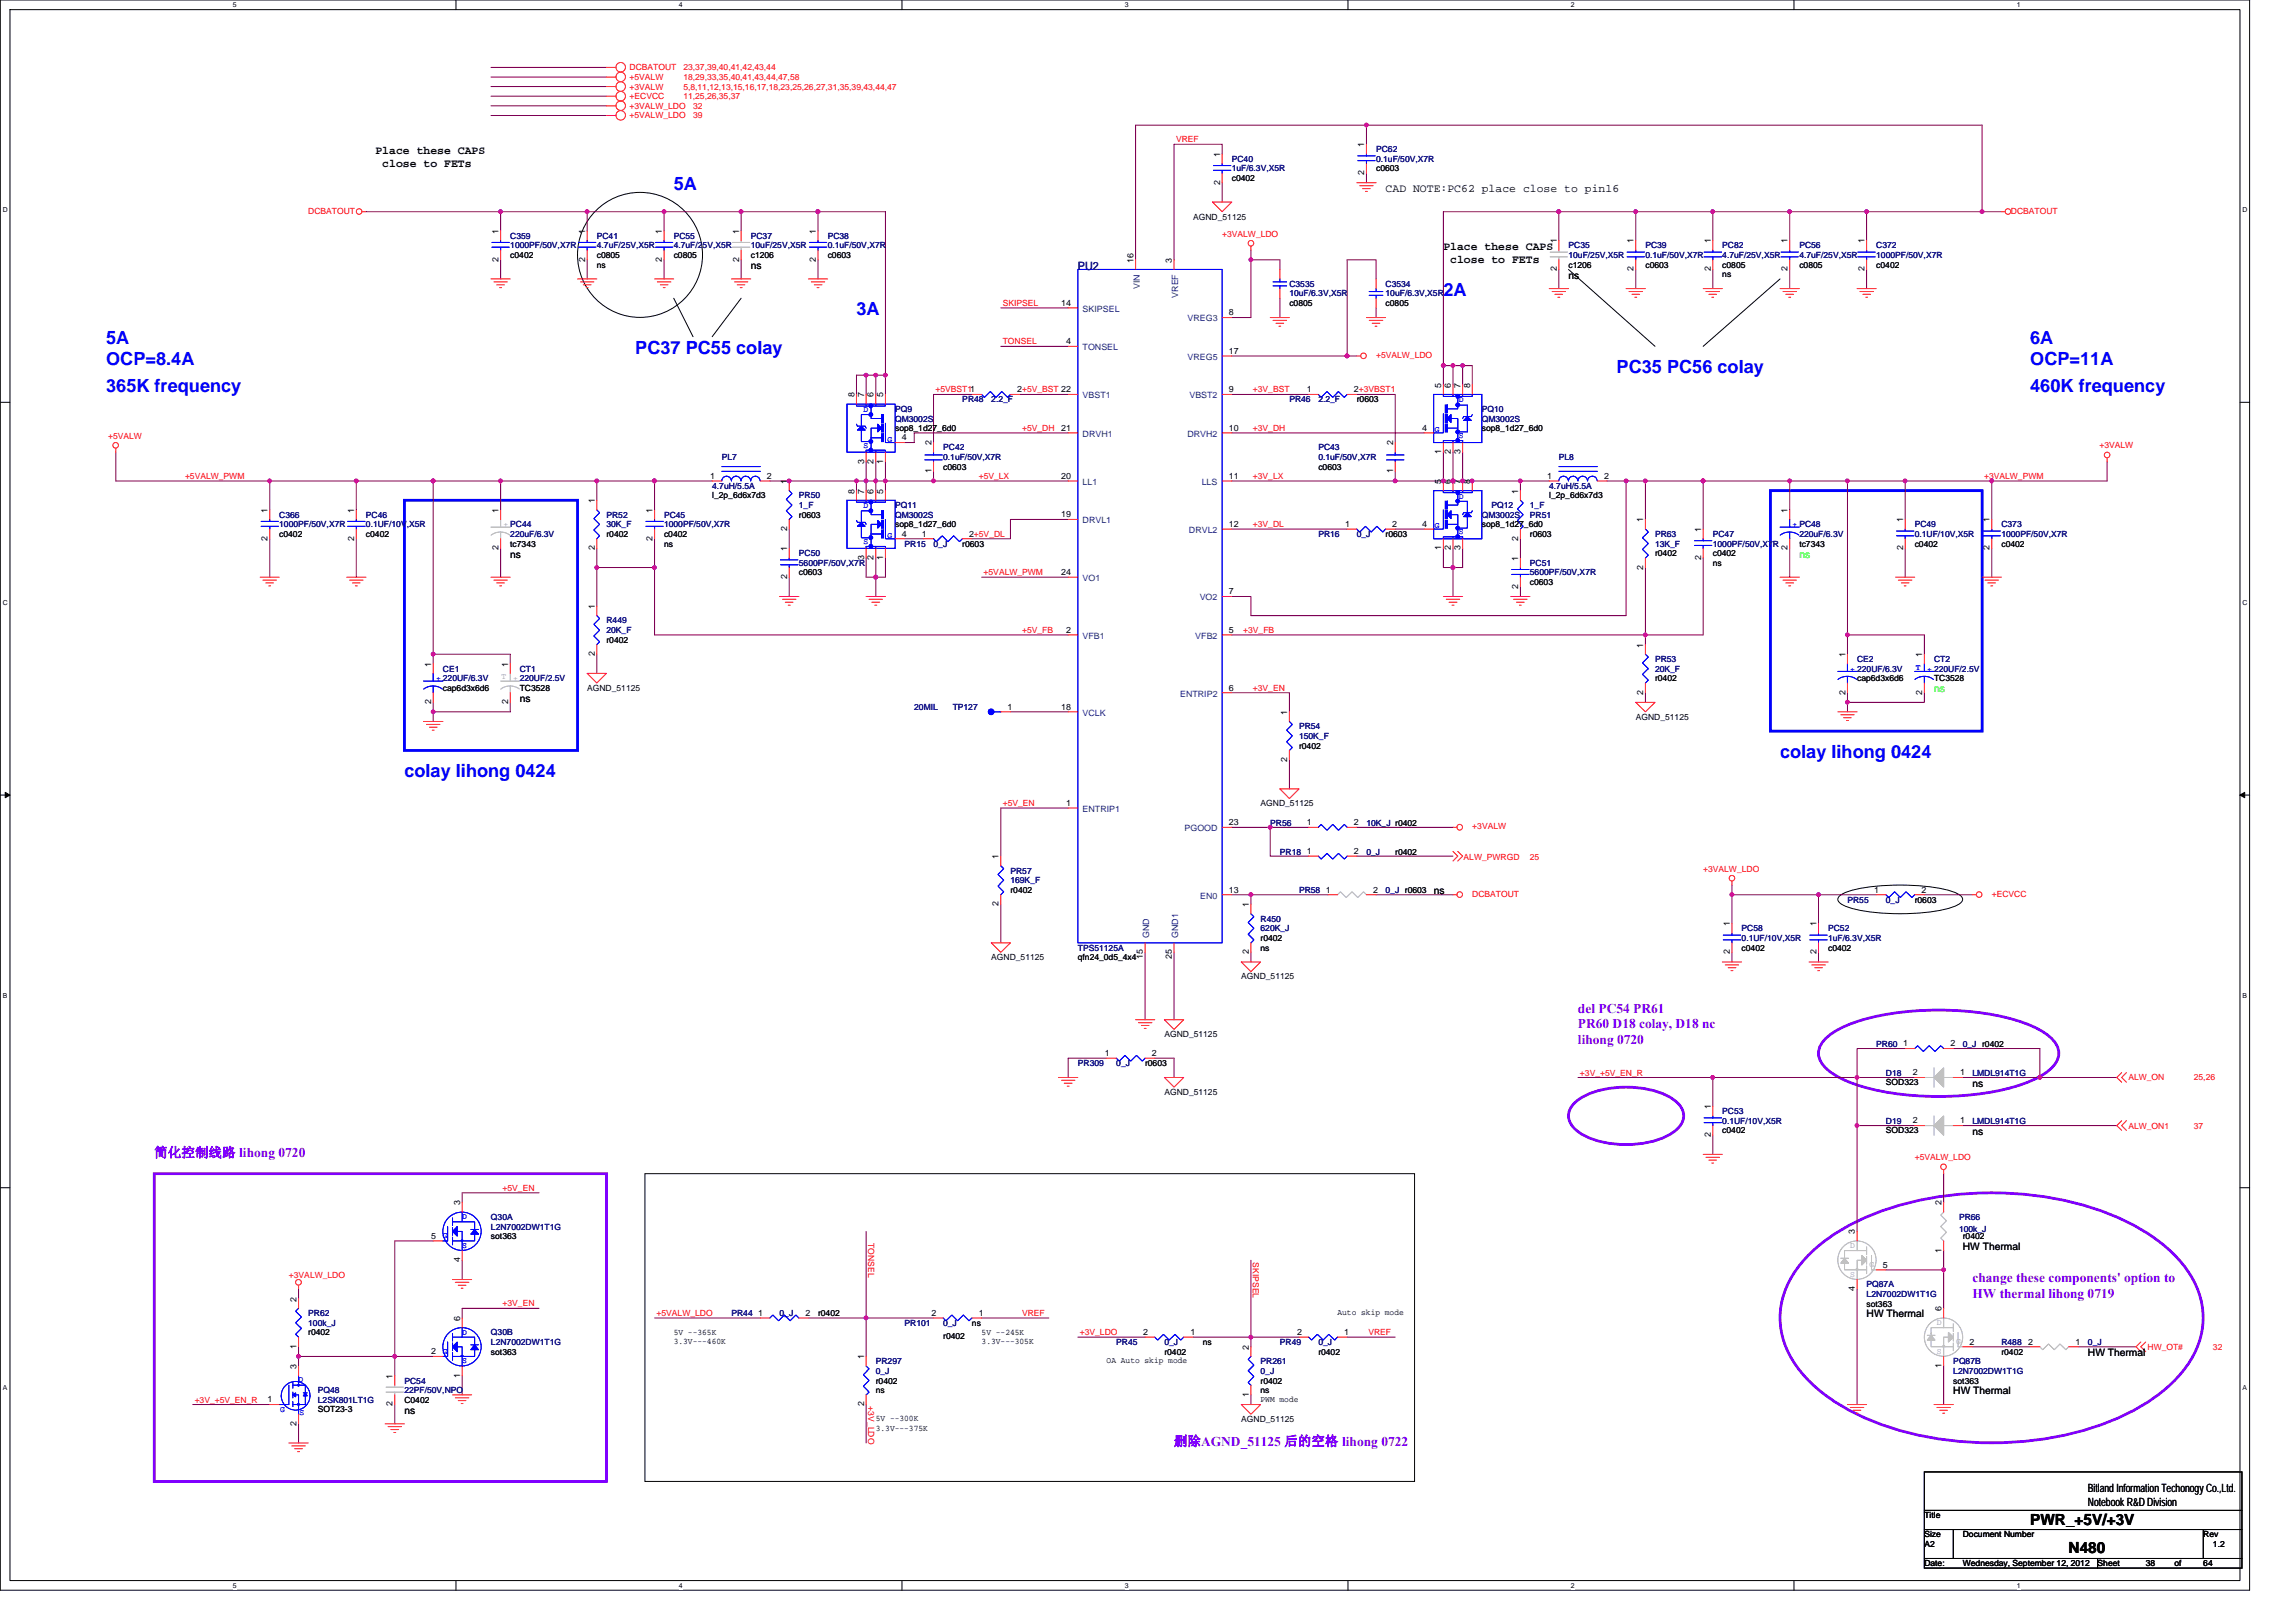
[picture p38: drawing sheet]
<svg xmlns="http://www.w3.org/2000/svg" width="297mm" height="210mm" viewBox="0 0 297 210" stroke-linecap="round" stroke-linejoin="round" font-family="sans-serif">
<defs><g id="words">
<g font-size="2.3" fill="#00f">
<text x="87.2" y="24.6">5A</text>
<text x="110.8" y="40.8">3A</text>
<text x="186.7" y="38.3">2A</text>
<text x="13.7" y="44.5">5A</text>
<text x="13.7" y="47.3">OCP=8.4A</text>
<text x="82.2" y="45.7">PC37 PC55 colay</text>
<text x="262.7" y="44.5">6A</text>
<text x="262.7" y="47.3">OCP=11A</text>
<text x="13.7" y="50.7">365K frequency</text>
<text x="209.1" y="48.2">PC35 PC56 colay</text>
<text x="262.7" y="50.7">460K frequency</text>
<text x="52.3" y="100.5">colay lihong 0424</text>
<text x="230.3" y="98">colay lihong 0424</text>
</g>
<g font-size="2">
<text x="262.7" y="197.3">PWR_+5V/+3V</text>
<text x="267.6" y="201">N480</text>
</g>
<g font-size="1.7" fill="#8000ff">
<text x="204.1" y="131">del PC54 PR61</text>
<text x="204.1" y="133.1">PR60 D18 colay, D18 nc</text>
<text x="204.1" y="135.1">lihong 0720</text>
<text x="20" y="149.7">简化控制线路 lihong 0720</text>
<text x="255.2" y="165.9">change these components' option to</text>
<text x="255.2" y="167.9">HW thermal lihong 0719</text>
<text x="151.9" y="187">删除AGND_51125 后的空格 lihong 0722</text>
</g>
<g font-size="1.5">
<text x="48.6" y="19.9">Place these CAPS</text>
<text x="49.5" y="21.6">close to FETs</text>
<text x="179.3" y="24.8">CAD NOTE:PC62 place close to pin16</text>
<text x="186.7" y="32.3">Place these CAPS</text>
<text x="187.6" y="34">close to FETs</text>
<text x="270.1" y="193.1">Bitland Information Techonogy Co.,Ltd.</text>
<text x="270.1" y="194.8">Notebook R&amp;D Division</text>
</g>
<text font-size="1.5" fill="#000080" x="139.4" y="34.9">PU2</text>
<g font-size="1.3">
<text x="97.1" y="34.8">ns</text>
<text x="202.9" y="36">ns</text>
<text x="66" y="72.1">ns</text>
<text x="67.2" y="90.8">ns</text>
<text x="185.5" y="115.7">ns</text>
<text x="255.2" y="140.6">ns</text>
<text x="255.2" y="146.8">ns</text>
<text x="253.9" y="161.7">HW Thermal</text>
<text x="241.5" y="170.5">HW Thermal</text>
<text x="270.1" y="175.4">HW Thermal</text>
<text x="52.3" y="182.9">ns</text>
<text x="252.7" y="180.4">HW Thermal</text>
</g>
<g font-size="1.3" fill="#0f0">
<text x="232.8" y="72.1">ns</text>
<text x="250.2" y="89.6">ns</text>
</g>
<g font-size="1.1" fill="#f00">
<text x="81.4" y="9.1">DCBATOUT</text>
<text x="81.4" y="11.6">+3VALW</text>
<text x="81.4" y="10.4">+5VALW</text>
<text x="88.4" y="11.6">5,8,11,12,13,15,16,17,18,23,25,26,27,31,35,39,43,44,47</text>
<text x="88.4" y="10.4">18,29,33,35,40,41,43,44,47,58</text>
<text x="88.4" y="9.1">23,37,39,40,41,42,43,44</text>
<text x="81.4" y="12.8">+ECVCC</text>
<text x="81.4" y="14.1">+3VALW_LDO</text>
<text x="81.4" y="15.3">+5VALW_LDO</text>
<text x="88.4" y="12.8">11,25,26,35,37</text>
<text x="89.7" y="14.1">32</text>
<text x="89.7" y="15.3">39</text>
<text x="152.1" y="18.4">VREF</text>
<text x="39.9" y="27.7">DCBATOUT</text>
<text x="260.2" y="27.7">DCBATOUT</text>
<text x="158.1" y="30.6">+3VALW_LDO</text>
<text x="129.7" y="39.6">SKIPSEL</text>
<text x="129.7" y="44.6">TONSEL</text>
<text x="178" y="46.3">+5VALW_LDO</text>
<text x="121" y="50.8">+5VBST11</text>
<text x="162.1" y="50.8">+3V_BST</text>
<text x="14" y="56.8">+5VALW</text>
<text x="132.2" y="55.8">+5V_DH</text>
<text x="162.1" y="55.8">+3V_DH</text>
<text x="271.6" y="58">+3VALW</text>
<text x="23.9" y="62">+5VALW_PWM</text>
<text x="126.6" y="62">+5V_LX</text>
<text x="162.1" y="62">+3V_LX</text>
<text x="256.7" y="62">+3VALW_PWM</text>
<text x="162.1" y="68.2">+3V_DL</text>
<text x="127.3" y="74.4">+5VALW_PWM</text>
<text x="132.2" y="81.9">+5V_FB</text>
<text x="160.8" y="81.9">+3V_FB</text>
<text x="162.1" y="89.4">+3V_EN</text>
<text x="129.7" y="104.3">+5V_EN</text>
<text x="190.5" y="107.3">+3VALW</text>
<text x="189.4" y="111.3">ALW_PWRGD</text>
<text x="197.9" y="111.3">25</text>
<text x="220.3" y="112.8">+3VALW_LDO</text>
<text x="190.5" y="116">DCBATOUT</text>
<text x="257.7" y="116">+ECVCC</text>
<text x="204.4" y="139.1">+3V_+5V_EN_R</text>
<text x="275.4" y="139.8">ALW_ON</text>
<text x="283.8" y="139.8">25,26</text>
<text x="275.4" y="146">ALW_ON1</text>
<text x="283.8" y="146">37</text>
<text x="65" y="154.1">+5V_EN</text>
<text x="247.7" y="150.1">+5VALW_LDO</text>
<text x="112.3" y="160.8" transform="rotate(90 112.3 160.8)">TONSEL</text>
<text x="37.4" y="165.3">+3VALW_LDO</text>
<text x="162.1" y="163.3" transform="rotate(90 162.1 163.3)">SKIPSEL</text>
<text x="65" y="169">+3V_EN</text>
<text x="84.9" y="170.3">+5VALW_LDO</text>
<text x="132.2" y="170.3">VREF</text>
<text x="139.7" y="172.7">+3V_LDO</text>
<text x="177" y="172.7">VREF</text>
<text x="277.8" y="174.6">HW_OT#</text>
<text x="286.3" y="174.6">32</text>
<text x="25.2" y="181.5">+3V_+5V_EN_R</text>
<text x="112.3" y="182" transform="rotate(90 112.3 182)">+3V_LDO</text>
</g>
<g font-size="1.1">
<text x="157.8" y="23.9" transform="rotate(-90 157.8 23.9)">2</text>
<text x="157.8" y="20.3" transform="rotate(-90 157.8 20.3)">1</text>
<text x="159.4" y="23.4">c0402</text>
<text x="176.5" y="22.7" transform="rotate(-90 176.5 22.7)">2</text>
<text x="176.5" y="19" transform="rotate(-90 176.5 19)">1</text>
<text x="178" y="22.2">c0603</text>
<text x="154.4" y="28.4">AGND_51125</text>
<text x="64.5" y="33.9" transform="rotate(-90 64.5 33.9)">2</text>
<text x="64.5" y="30.2" transform="rotate(-90 64.5 30.2)">1</text>
<text x="66" y="33.4">c0402</text>
<text x="75.7" y="33.9" transform="rotate(-90 75.7 33.9)">2</text>
<text x="75.7" y="30.2" transform="rotate(-90 75.7 30.2)">1</text>
<text x="77.2" y="34.6">ns</text>
<text x="77.2" y="33.4">c0805</text>
<text x="85.6" y="33.9" transform="rotate(-90 85.6 33.9)">2</text>
<text x="85.6" y="30.2" transform="rotate(-90 85.6 30.2)">1</text>
<text x="87.2" y="33.4">c0805</text>
<text x="95.6" y="33.9" transform="rotate(-90 95.6 33.9)">2</text>
<text x="95.6" y="30.2" transform="rotate(-90 95.6 30.2)">1</text>
<text x="97.1" y="33.4">c1206</text>
<text x="105.6" y="33.9" transform="rotate(-90 105.6 33.9)">2</text>
<text x="105.6" y="30.2" transform="rotate(-90 105.6 30.2)">1</text>
<text x="107.1" y="33.4">c0603</text>
<text x="146.6" y="34" transform="rotate(-90 146.6 34)">16</text>
<text x="151.6" y="34" transform="rotate(-90 151.6 34)">3</text>
<text x="201.4" y="35.1" transform="rotate(-90 201.4 35.1)">2</text>
<text x="201.4" y="31.5" transform="rotate(-90 201.4 31.5)">1</text>
<text x="202.9" y="34.6">c1206</text>
<text x="211.3" y="35.1" transform="rotate(-90 211.3 35.1)">2</text>
<text x="211.3" y="31.5" transform="rotate(-90 211.3 31.5)">1</text>
<text x="212.9" y="34.6">c0603</text>
<text x="221.3" y="35.1" transform="rotate(-90 221.3 35.1)">2</text>
<text x="221.3" y="31.5" transform="rotate(-90 221.3 31.5)">1</text>
<text x="222.8" y="35.9">ns</text>
<text x="222.8" y="34.6">c0805</text>
<text x="231.3" y="35.1" transform="rotate(-90 231.3 35.1)">2</text>
<text x="231.3" y="31.5" transform="rotate(-90 231.3 31.5)">1</text>
<text x="232.8" y="34.6">c0805</text>
<text x="241.2" y="35.1" transform="rotate(-90 241.2 35.1)">2</text>
<text x="241.2" y="31.5" transform="rotate(-90 241.2 31.5)">1</text>
<text x="242.7" y="34.6">c0402</text>
<text x="137.3" y="39.6">14</text>
<text x="159" y="40.8">8</text>
<text x="166.8" y="39.6">c0805</text>
<text x="179.3" y="39.6">c0805</text>
<text x="137.9" y="44.5">4</text>
<text x="159" y="45.8">17</text>
<text x="110.5" y="51.4" transform="rotate(-90 110.5 51.4)">8</text>
<text x="111.8" y="51.4" transform="rotate(-90 111.8 51.4)">7</text>
<text x="113" y="51.4" transform="rotate(-90 113 51.4)">6</text>
<text x="114.3" y="51.4" transform="rotate(-90 114.3 51.4)">5</text>
<text x="131.6" y="50.8">2+5V_BST 22</text>
<text x="159" y="50.8">9</text>
<text x="169.1" y="50.8">1</text>
<text x="175.2" y="50.8">2+3VBST1</text>
<text x="175.5" y="52">r0603</text>
<text x="186.5" y="50.2" transform="rotate(-90 186.5 50.2)">5</text>
<text x="187.7" y="50.2" transform="rotate(-90 187.7 50.2)">6</text>
<text x="189" y="50.2" transform="rotate(-90 189 50.2)">7</text>
<text x="190.2" y="50.2" transform="rotate(-90 190.2 50.2)">8</text>
<text x="115.8" y="55.8">sop8_1d27_6d0</text>
<text x="116.7" y="57">4</text>
<text x="120.5" y="57.6" transform="rotate(-90 120.5 57.6)">2</text>
<text x="137.3" y="55.7">21</text>
<text x="159" y="55.7">10</text>
<text x="180.2" y="57.6" transform="rotate(-90 180.2 57.6)">2</text>
<text x="184" y="55.7">4</text>
<text x="186.5" y="58.8" transform="rotate(-90 186.5 58.8)">1</text>
<text x="187.7" y="58.8" transform="rotate(-90 187.7 58.8)">2</text>
<text x="189" y="58.8" transform="rotate(-90 189 58.8)">3</text>
<text x="191.7" y="55.8">sop8_1d27_6d0</text>
<text x="76.9" y="65.1" transform="rotate(-90 76.9 65.1)">1</text>
<text x="91.9" y="62">1</text>
<text x="92.1" y="64.5">l_2p_6d6x7d3</text>
<text x="99.2" y="62">2</text>
<text x="101.8" y="62.6" transform="rotate(-90 101.8 62.6)">1</text>
<text x="110.5" y="63.9" transform="rotate(-90 110.5 63.9)">8</text>
<text x="111.8" y="63.9" transform="rotate(-90 111.8 63.9)">7</text>
<text x="111.8" y="60" transform="rotate(-90 111.8 60)">3</text>
<text x="113" y="63.9" transform="rotate(-90 113 63.9)">6</text>
<text x="113" y="60" transform="rotate(-90 113 60)">2</text>
<text x="114.3" y="63.9" transform="rotate(-90 114.3 63.9)">5</text>
<text x="114.3" y="60" transform="rotate(-90 114.3 60)">1</text>
<text x="120.5" y="61.3" transform="rotate(-90 120.5 61.3)">1</text>
<text x="122" y="60.8">c0603</text>
<text x="137.3" y="62">20</text>
<text x="159" y="62">11</text>
<text x="170.6" y="60.8">c0603</text>
<text x="180.2" y="61.3" transform="rotate(-90 180.2 61.3)">1</text>
<text x="186.5" y="62.6" transform="rotate(-90 186.5 62.6)">5</text>
<text x="187.7" y="62.6" transform="rotate(-90 187.7 62.6)">6</text>
<text x="189" y="62.6" transform="rotate(-90 189 62.6)">7</text>
<text x="190.2" y="62.6" transform="rotate(-90 190.2 62.6)">8</text>
<text x="196.4" y="63.9" transform="rotate(-90 196.4 63.9)">1</text>
<text x="200.2" y="62">1</text>
<text x="200.4" y="64.5">l_2p_6d6x7d3</text>
<text x="207.5" y="62">2</text>
<text x="34.6" y="70" transform="rotate(-90 34.6 70)">2</text>
<text x="34.6" y="66.3" transform="rotate(-90 34.6 66.3)">1</text>
<text x="36.1" y="69.5">c0402</text>
<text x="45.8" y="70" transform="rotate(-90 45.8 70)">2</text>
<text x="45.8" y="66.3" transform="rotate(-90 45.8 66.3)">1</text>
<text x="47.3" y="69.5">c0402</text>
<text x="64.5" y="71.2" transform="rotate(-90 64.5 71.2)">2</text>
<text x="64.5" y="66.3" transform="rotate(-90 64.5 66.3)">1</text>
<text x="66" y="70.7">tc7343</text>
<text x="76.9" y="71.2" transform="rotate(-90 76.9 71.2)">2</text>
<text x="78.5" y="69.5">r0402</text>
<text x="84.4" y="70" transform="rotate(-90 84.4 70)">2</text>
<text x="84.4" y="66.3" transform="rotate(-90 84.4 66.3)">1</text>
<text x="85.9" y="70.7">ns</text>
<text x="85.9" y="69.5">c0402</text>
<text x="101.8" y="71.3" transform="rotate(-90 101.8 71.3)">1</text>
<text x="101.8" y="68.7" transform="rotate(-90 101.8 68.7)">2</text>
<text x="103.4" y="67">r0603</text>
<text x="115.8" y="68.2">sop8_1d27_6d0</text>
<text x="116.7" y="69.4">4</text>
<text x="119.3" y="69.4">1</text>
<text x="124.5" y="70.7">r0603</text>
<text x="125.4" y="69.4">2+5V_DL</text>
<text x="137.3" y="66.9">19</text>
<text x="159" y="68.2">12</text>
<text x="174" y="68.2">1</text>
<text x="179.3" y="69.5">r0603</text>
<text x="180.1" y="68.2">2</text>
<text x="184" y="68.2">4</text>
<text x="186.5" y="71.2" transform="rotate(-90 186.5 71.2)">1</text>
<text x="187.7" y="71.2" transform="rotate(-90 187.7 71.2)">2</text>
<text x="189" y="71.2" transform="rotate(-90 189 71.2)">3</text>
<text x="191.7" y="68.2">sop8_1d27_6d0</text>
<text x="196.4" y="70" transform="rotate(-90 196.4 70)">2</text>
<text x="197.9" y="69.5">r0603</text>
<text x="212.6" y="67.6" transform="rotate(-90 212.6 67.6)">1</text>
<text x="214.1" y="72">r0402</text>
<text x="220.1" y="68.8" transform="rotate(-90 220.1 68.8)">1</text>
<text x="221.6" y="72">c0402</text>
<text x="231.3" y="71.2" transform="rotate(-90 231.3 71.2)">2</text>
<text x="231.3" y="66.3" transform="rotate(-90 231.3 66.3)">1</text>
<text x="232.8" y="70.7">tc7343</text>
<text x="246.2" y="71.2" transform="rotate(-90 246.2 71.2)">2</text>
<text x="246.2" y="67.6" transform="rotate(-90 246.2 67.6)">1</text>
<text x="247.7" y="70.7">c0402</text>
<text x="257.4" y="71.2" transform="rotate(-90 257.4 71.2)">2</text>
<text x="257.4" y="67.6" transform="rotate(-90 257.4 67.6)">1</text>
<text x="258.9" y="70.7">c0402</text>
<text x="101.8" y="74.9" transform="rotate(-90 101.8 74.9)">2</text>
<text x="103.4" y="74.4">c0603</text>
<text x="111.8" y="72.5" transform="rotate(-90 111.8 72.5)">3</text>
<text x="113" y="72.5" transform="rotate(-90 113 72.5)">2</text>
<text x="114.3" y="72.5" transform="rotate(-90 114.3 72.5)">1</text>
<text x="137.3" y="74.4">24</text>
<text x="159" y="76.9">7</text>
<text x="196.4" y="76.2" transform="rotate(-90 196.4 76.2)">2</text>
<text x="196.4" y="72.6" transform="rotate(-90 196.4 72.6)">1</text>
<text x="197.9" y="75.7">c0603</text>
<text x="212.6" y="73.7" transform="rotate(-90 212.6 73.7)">2</text>
<text x="220.1" y="72.5" transform="rotate(-90 220.1 72.5)">2</text>
<text x="221.6" y="73.2">ns</text>
<text x="76.9" y="78.8" transform="rotate(-90 76.9 78.8)">1</text>
<text x="78.5" y="83.2">r0402</text>
<text x="137.9" y="81.9">2</text>
<text x="159" y="81.9">5</text>
<text x="212.6" y="83.8" transform="rotate(-90 212.6 83.8)">1</text>
<text x="55.8" y="86.3" transform="rotate(-90 55.8 86.3)">1</text>
<text x="57.3" y="89.4">cap6d3x6d6</text>
<text x="65.7" y="86.3" transform="rotate(-90 65.7 86.3)">1</text>
<text x="67.2" y="89.4">TC3528</text>
<text x="76" y="89.4">AGND_51125</text>
<text x="76.9" y="84.9" transform="rotate(-90 76.9 84.9)">2</text>
<text x="159" y="89.3">6</text>
<text x="212.6" y="89.9" transform="rotate(-90 212.6 89.9)">2</text>
<text x="214.1" y="88.1">r0402</text>
<text x="238.7" y="89.9" transform="rotate(-90 238.7 89.9)">2</text>
<text x="238.7" y="85" transform="rotate(-90 238.7 85)">1</text>
<text x="240.3" y="88.1">cap6d3x6d6</text>
<text x="248.7" y="89.9" transform="rotate(-90 248.7 89.9)">2</text>
<text x="248.7" y="85" transform="rotate(-90 248.7 85)">1</text>
<text x="250.2" y="88.1">TC3528</text>
<text x="55.8" y="91.1" transform="rotate(-90 55.8 91.1)">2</text>
<text x="65.7" y="91.1" transform="rotate(-90 65.7 91.1)">2</text>
<text x="130.3" y="91.8">1</text>
<text x="137.3" y="91.8">18</text>
<text x="166.5" y="92.5" transform="rotate(-90 166.5 92.5)">1</text>
<text x="211.6" y="93.1">AGND_51125</text>
<text x="166.5" y="98.6" transform="rotate(-90 166.5 98.6)">2</text>
<text x="168.1" y="96.9">r0402</text>
<text x="137.9" y="104.3">1</text>
<text x="159" y="106.8">23</text>
<text x="163.1" y="104.3">AGND_51125</text>
<text x="169.1" y="106.8">1</text>
<text x="175.2" y="106.8">2</text>
<text x="129.2" y="111.1" transform="rotate(-90 129.2 111.1)">1</text>
<text x="169.1" y="110.5">1</text>
<text x="175.2" y="110.5">2</text>
<text x="180.5" y="110.6">r0402</text>
<text x="129.2" y="117.3" transform="rotate(-90 129.2 117.3)">2</text>
<text x="130.7" y="115.5">r0402</text>
<text x="159" y="115.5">13</text>
<text x="161.6" y="117.4" transform="rotate(-90 161.6 117.4)">1</text>
<text x="171.5" y="115.5">1</text>
<text x="177.6" y="115.5">2</text>
<text x="223.8" y="119.9" transform="rotate(-90 223.8 119.9)">1</text>
<text x="235" y="119.9" transform="rotate(-90 235 119.9)">1</text>
<text x="242.5" y="115.5">1</text>
<text x="247.7" y="116.8">r0603</text>
<text x="248.6" y="115.5">2</text>
<text x="128.2" y="124.2">AGND_51125</text>
<text x="139.4" y="124.2">qfn24_0d5_4x4</text>
<text x="147.9" y="124.1" transform="rotate(-90 147.9 124.1)">15</text>
<text x="151.6" y="124.1" transform="rotate(-90 151.6 124.1)">25</text>
<text x="161.6" y="123.5" transform="rotate(-90 161.6 123.5)">2</text>
<text x="163.1" y="123">ns</text>
<text x="163.1" y="121.8">r0402</text>
<text x="223.8" y="123.5" transform="rotate(-90 223.8 123.5)">2</text>
<text x="225.3" y="123">c0402</text>
<text x="235" y="123.5" transform="rotate(-90 235 123.5)">2</text>
<text x="236.5" y="123">c0402</text>
<text x="160.6" y="126.7">AGND_51125</text>
<text x="142.9" y="136.6">1</text>
<text x="148.1" y="137.9">r0603</text>
<text x="149" y="136.6">2</text>
<text x="150.6" y="134.2">AGND_51125</text>
<text x="246.2" y="135.4">1</text>
<text x="252.3" y="135.4">2</text>
<text x="150.6" y="141.7">AGND_51125</text>
<text x="221.3" y="143.5" transform="rotate(-90 221.3 143.5)">1</text>
<text x="244" y="140.4">SOD323</text>
<text x="247.5" y="139.1">2</text>
<text x="253.6" y="139.1">1</text>
<text x="221.3" y="147.1" transform="rotate(-90 221.3 147.1)">2</text>
<text x="222.8" y="146.6">c0402</text>
<text x="244" y="146.6">SOD323</text>
<text x="247.5" y="145.4">2</text>
<text x="253.6" y="145.4">1</text>
<text x="59.5" y="156" transform="rotate(-90 59.5 156)">3</text>
<text x="251.2" y="156" transform="rotate(-90 251.2 156)">2</text>
<text x="55.8" y="160.3">5</text>
<text x="63.5" y="160.3">sot363</text>
<text x="240" y="159.7" transform="rotate(-90 240 159.7)">3</text>
<text x="253.9" y="160.3">r0402</text>
<text x="59.5" y="163.3" transform="rotate(-90 59.5 163.3)">4</text>
<text x="240" y="167" transform="rotate(-90 240 167)">4</text>
<text x="243.6" y="164">5</text>
<text x="251.2" y="162.1" transform="rotate(-90 251.2 162.1)">1</text>
<text x="38.4" y="168.4" transform="rotate(-90 38.4 168.4)">2</text>
<text x="39.9" y="172.8">r0402</text>
<text x="59.5" y="170.9" transform="rotate(-90 59.5 170.9)">6</text>
<text x="87.2" y="172.7">5V --365K</text>
<text x="87.2" y="173.9">3.3V---460K</text>
<text x="98.1" y="170.2">1</text>
<text x="104.2" y="170.2">2</text>
<text x="105.8" y="170.3">r0402</text>
<text x="120.5" y="170.2">2</text>
<text x="122" y="173.3">r0402</text>
<text x="125.7" y="171.5">ns</text>
<text x="126.6" y="170.2">1</text>
<text x="127" y="172.7">5V --245K</text>
<text x="127" y="173.9">3.3V---305K</text>
<text x="147.9" y="172.7">2</text>
<text x="154" y="172.7">1</text>
<text x="167.8" y="172.7">2</text>
<text x="173" y="170.2">Auto skip mode</text>
<text x="173.9" y="172.7">1</text>
<text x="241.5" y="169">sot363</text>
<text x="251.2" y="169.7" transform="rotate(-90 251.2 169.7)">6</text>
<text x="254.8" y="174">2</text>
<text x="262.4" y="174">2</text>
<text x="268.5" y="174">1</text>
<text x="38.4" y="177.1" transform="rotate(-90 38.4 177.1)">3</text>
<text x="38.4" y="174.5" transform="rotate(-90 38.4 174.5)">1</text>
<text x="50.8" y="178.4" transform="rotate(-90 50.8 178.4)">1</text>
<text x="55.8" y="175.2">2</text>
<text x="59.5" y="178.2" transform="rotate(-90 59.5 178.2)">1</text>
<text x="63.5" y="175.3">sot363</text>
<text x="111.8" y="175.9" transform="rotate(-90 111.8 175.9)">1</text>
<text x="113.3" y="179">r0402</text>
<text x="143.2" y="176.4">OA Auto skip mode</text>
<text x="150.6" y="175.3">r0402</text>
<text x="155.6" y="174">ns</text>
<text x="161.6" y="174.6" transform="rotate(-90 161.6 174.6)">2</text>
<text x="163.1" y="179">r0402</text>
<text x="170.6" y="175.3">r0402</text>
<text x="251.2" y="177" transform="rotate(-90 251.2 177)">1</text>
<text x="252.7" y="179">sot363</text>
<text x="258.9" y="175.3">r0402</text>
<text x="34.6" y="181.4">1</text>
<text x="38.4" y="184.5" transform="rotate(-90 38.4 184.5)">2</text>
<text x="41.1" y="182.7">SOT23-3</text>
<text x="50.8" y="182" transform="rotate(-90 50.8 182)">2</text>
<text x="52.3" y="181.5">C0402</text>
<text x="111.8" y="182" transform="rotate(-90 111.8 182)">2</text>
<text x="113.3" y="183.9">5V --300K</text>
<text x="113.3" y="185.1">3.3V---375K</text>
<text x="113.3" y="180.2">ns</text>
<text x="160.6" y="184">AGND_51125</text>
<text x="161.6" y="180.7" transform="rotate(-90 161.6 180.7)">1</text>
<text x="163.1" y="181.4">PWM mode</text>
<text x="163.1" y="180.2">ns</text>
<text x="249" y="196.4">Title</text>
<text x="249" y="198.9">Size</text>
<text x="249" y="202.6">Date:</text>
<text x="249" y="200.2">A2</text>
<text x="253.9" y="198.9">Document Number</text>
<text x="253.9" y="202.6">Wednesday, September 12, 2012</text>
<text x="271.4" y="202.6">Sheet</text>
<text x="277.6" y="202.6">38</text>
<text x="281.3" y="202.6">of</text>
<text x="285" y="202.6">64</text>
<text x="285" y="198.9">Rev</text>
<text x="286.3" y="200.2">1.2</text>
</g>
<g font-size="1.1" fill="#000080">
<text x="159.4" y="20.9">PC40</text>
<text x="159.4" y="22.2">1uF/6.3V,X5R</text>
<text x="178" y="19.7">PC62</text>
<text x="178" y="20.9">0.1uF/50V,X7R</text>
<text x="66" y="30.9">C359</text>
<text x="66" y="32.1">1000PF/50V,X7R</text>
<text x="77.2" y="30.9">PC41</text>
<text x="77.2" y="32.1">4.7uF/25V,X5R</text>
<text x="87.2" y="30.9">PC55</text>
<text x="87.2" y="32.1">4.7uF/25V,X5R</text>
<text x="97.1" y="30.9">PC37</text>
<text x="97.1" y="32.1">10uF/25V,X5R</text>
<text x="107.1" y="30.9">PC38</text>
<text x="107.1" y="32.1">0.1uF/50V,X7R</text>
<text x="202.9" y="32.1">PC35</text>
<text x="202.9" y="33.4">10uF/25V,X5R</text>
<text x="212.9" y="32.1">PC39</text>
<text x="212.9" y="33.4">0.1uF/50V,X7R</text>
<text x="222.8" y="32.1">PC82</text>
<text x="222.8" y="33.4">4.7uF/25V,X5R</text>
<text x="232.8" y="32.1">PC56</text>
<text x="232.8" y="33.4">4.7uF/25V,X5R</text>
<text x="242.7" y="32.1">C372</text>
<text x="242.7" y="33.4">1000PF/50V,X7R</text>
<text x="166.8" y="37.1">C3535</text>
<text x="166.8" y="38.4">10uF/6.3V,X5R</text>
<text x="179.3" y="37.1">C3534</text>
<text x="179.3" y="38.4">10uF/6.3V,X5R</text>
<text x="115.8" y="53.3">PQ9</text>
<text x="124.5" y="52">PR48</text>
<text x="128.2" y="52">2.2_F</text>
<text x="166.8" y="52">PR46</text>
<text x="170.6" y="52">2.2_F</text>
<text x="191.7" y="53.3">PQ10</text>
<text x="93.4" y="59.5">PL7</text>
<text x="115.8" y="54.5">QM3002S</text>
<text x="122" y="58.3">PC42</text>
<text x="122" y="59.5">0.1uF/50V,X7R</text>
<text x="170.6" y="58.3">PC43</text>
<text x="170.6" y="59.5">0.1uF/50V,X7R</text>
<text x="191.7" y="54.5">QM3002S</text>
<text x="201.7" y="59.5">PL8</text>
<text x="92.1" y="63.2">4.7uH/5.5A</text>
<text x="103.4" y="64.5">PR50</text>
<text x="103.4" y="65.7">1_F</text>
<text x="115.8" y="65.7">PQ11</text>
<text x="193" y="65.7">PQ12</text>
<text x="197.9" y="65.7">1_F</text>
<text x="200.4" y="63.2">4.7uH/5.5A</text>
<text x="36.1" y="67">C366</text>
<text x="36.1" y="68.2">1000PF/50V,X7R</text>
<text x="47.3" y="67">PC46</text>
<text x="47.3" y="68.2">0.1UF/10V,X5R</text>
<text x="66" y="69.5">220uF/6.3V</text>
<text x="78.5" y="67">PR52</text>
<text x="78.5" y="68.2">30K_F</text>
<text x="85.9" y="67">PC45</text>
<text x="85.9" y="68.2">1000PF/50V,X7R</text>
<text x="103.4" y="72">PC50</text>
<text x="115.8" y="67">QM3002S</text>
<text x="117" y="70.7">PR15</text>
<text x="120.8" y="70.7">0_J</text>
<text x="170.6" y="69.5">PR16</text>
<text x="175.5" y="69.5">0_J</text>
<text x="191.7" y="67">QM3002S</text>
<text x="197.9" y="67">PR51</text>
<text x="214.1" y="69.5">PR63</text>
<text x="214.1" y="70.7">13K_F</text>
<text x="221.6" y="69.5">PC47</text>
<text x="221.6" y="70.7">1000PF/50V,X7R</text>
<text x="232.8" y="69.5">220uF/6.3V</text>
<text x="247.7" y="68.2">PC49</text>
<text x="247.7" y="69.5">0.1UF/10V,X5R</text>
<text x="258.9" y="68.2">C373</text>
<text x="258.9" y="69.5">1000PF/50V,X7R</text>
<text x="103.4" y="73.2">5600PF/50V,X7R</text>
<text x="197.9" y="73.2">PC51</text>
<text x="197.9" y="74.4">5600PF/50V,X7R</text>
<text x="78.5" y="80.7">R449</text>
<text x="78.5" y="81.9">20K_F</text>
<text x="57.3" y="86.9">CE1</text>
<text x="67.2" y="86.9">CT1</text>
<text x="214.1" y="85.7">PR53</text>
<text x="214.1" y="86.9">20K_F</text>
<text x="240.3" y="85.7">CE2</text>
<text x="250.2" y="85.7">CT2</text>
<text x="118.3" y="91.9">20MIL</text>
<text x="123.3" y="91.9">TP127</text>
<text x="168.1" y="94.4">PR54</text>
<text x="168.1" y="95.6">150K_F</text>
<text x="164.3" y="106.8">PR56</text>
<text x="176.8" y="106.8">10K_J r0402</text>
<text x="130.7" y="113">PR57</text>
<text x="165.6" y="110.6">PR18</text>
<text x="176.8" y="110.6">0_J</text>
<text x="130.7" y="114.3">169K_F</text>
<text x="163.1" y="119.3">R450</text>
<text x="168.1" y="115.5">PR58</text>
<text x="179.3" y="115.5">0_J r0603</text>
<text x="239" y="116.8">PR55</text>
<text x="244" y="116.8">0_J</text>
<text x="139.4" y="123">TPS51125A</text>
<text x="163.1" y="120.5">620K_J</text>
<text x="225.3" y="120.5">PC58</text>
<text x="225.3" y="121.8">0.1UF/10V,X5R</text>
<text x="236.5" y="120.5">PC52</text>
<text x="236.5" y="121.8">1uF/6.3V,X5R</text>
<text x="139.4" y="137.9">PR309</text>
<text x="144.4" y="137.9">0_J</text>
<text x="242.7" y="135.4">PR60</text>
<text x="253.9" y="135.4">0_J r0402</text>
<text x="244" y="139.2">D18</text>
<text x="255.2" y="139.2">LMDL914T1G</text>
<text x="222.8" y="144.1">PC53</text>
<text x="222.8" y="145.4">0.1UF/10V,X5R</text>
<text x="244" y="145.4">D19</text>
<text x="255.2" y="145.4">LMDL914T1G</text>
<text x="63.5" y="157.8">Q30A</text>
<text x="63.5" y="159.1">L2N7002DW1T1G</text>
<text x="253.4" y="157.8">PR66</text>
<text x="253.4" y="159.3">100k_J</text>
<text x="241.5" y="167.8">L2N7002DW1T1G</text>
<text x="241.5" y="166.6">PQ87A</text>
<text x="39.9" y="170.3">PR62</text>
<text x="39.9" y="171.5">100k_J</text>
<text x="63.5" y="172.8">Q30B</text>
<text x="94.6" y="170.3">PR44</text>
<text x="100.9" y="170.3">0_J</text>
<text x="117" y="171.5">PR101</text>
<text x="122" y="171.5">0_J</text>
<text x="52.3" y="179">PC54</text>
<text x="63.5" y="174">L2N7002DW1T1G</text>
<text x="113.3" y="176.5">PR297</text>
<text x="113.3" y="177.8">0_J</text>
<text x="144.4" y="174">PR45</text>
<text x="150.6" y="174">0_J</text>
<text x="163.1" y="176.5">PR261</text>
<text x="163.1" y="177.8">0_J</text>
<text x="165.6" y="174">PR49</text>
<text x="170.6" y="174">0_J</text>
<text x="252.7" y="177.8">L2N7002DW1T1G</text>
<text x="252.7" y="176.5">PQ87B</text>
<text x="258.9" y="174">R488</text>
<text x="270.1" y="174">0_J</text>
<text x="41.1" y="180.2">PQ48</text>
<text x="41.1" y="181.5">L2SK801LT1G</text>
<text x="52.3" y="180.2">22PF/50V,NPO</text>
</g>
<g font-size="1.1" fill="#004080">
<text x="140.1" y="40.3">SKIPSEL</text>
<text x="147.4" y="37.4" transform="rotate(-90 147.4 37.4)">VIN</text>
<text x="152.4" y="38.5" transform="rotate(-90 152.4 38.5)">VREF</text>
<text x="153.6" y="41.6">VREG3</text>
<text x="140.1" y="45.3">TONSEL</text>
<text x="153.6" y="46.6">VREG5</text>
<text x="140.1" y="51.5">VBST1</text>
<text x="153.9" y="51.5">VBST2</text>
<text x="140.1" y="56.5">DRVH1</text>
<text x="153.6" y="56.5">DRVH2</text>
<text x="140.1" y="62.7">LL1</text>
<text x="155.5" y="62.7">LLS</text>
<text x="140.1" y="67.7">DRVL1</text>
<text x="153.8" y="69">DRVL2</text>
<text x="140.1" y="75.2">VO1</text>
<text x="155.2" y="77.7">VO2</text>
<text x="140.1" y="82.7">VFB1</text>
<text x="154.6" y="82.7">VFB2</text>
<text x="140.1" y="92.6">VCLK</text>
<text x="152.7" y="90.1">ENTRIP2</text>
<text x="140.1" y="105.1">ENTRIP1</text>
<text x="153.2" y="107.5">PGOOD</text>
<text x="155.3" y="116.3">EN0</text>
<text x="148.7" y="121.4" transform="rotate(-90 148.7 121.4)">GND</text>
<text x="152.4" y="121.4" transform="rotate(-90 152.4 121.4)">GND1</text>
</g>
<g font-size="1.1" fill="#00f">
<text x="111.7" y="53.3">D</text>
<text x="188.7" y="52.1">D</text>
<text x="111.7" y="57.9">S</text>
<text x="114.8" y="57.2">G</text>
<text x="185.6" y="55.9">G</text>
<text x="188.7" y="56.7">S</text>
<text x="111.7" y="65.8">D</text>
<text x="188.7" y="64.5">D</text>
<text x="111.7" y="70.4">S</text>
<text x="114.8" y="69.6">G</text>
<text x="185.6" y="68.4">G</text>
<text x="188.7" y="69.1">S</text>
<text x="231.9" y="68.2">+ PC48</text>
<text x="56.4" y="88.2">+ 220UF/6.3V</text>
<text x="239.4" y="86.9">+ 220UF/6.3V</text>
<text x="247.8" y="86.7">T</text>
<text x="249.3" y="86.9">+ 220UF/2.5V</text>
<text x="57.3" y="160.2">G</text>
<text x="59.8" y="161.5">S</text>
<text x="59.8" y="157.7">D</text>
<text x="59.8" y="172.7">D</text>
<text x="38.6" y="178.8">D</text>
<text x="57.3" y="175.2">G</text>
<text x="59.8" y="176.4">S</text>
<text x="36.3" y="182.6">G</text>
<text x="38.8" y="183">S</text>
</g>
<g font-size="1.1" fill="#c0c0c0">
<text x="65.1" y="68.2">+ PC44</text>
<text x="64.9" y="87.9">T</text>
<text x="66.4" y="88.2">+ 220UF/2.5V</text>
<text x="239.4" y="161.5">D</text>
<text x="239.4" y="165.2">S</text>
<text x="241.9" y="164">G</text>
<text x="250.6" y="171.4">D</text>
<text x="253.1" y="173.9">G</text>
<text x="250.6" y="175.2">S</text>
</g>
<g font-size=".9">
<text x="30.1" y="1">5</text>
<text x="87.8" y="1">4</text>
<text x="145.5" y="1">3</text>
<text x="203.2" y="1">2</text>
<text x="260.9" y="1">1</text>
<text x=".4" y="27.5">D</text>
<text x="290.1" y="27.5">D</text>
<text x=".4" y="78.3">C</text>
<text x="290.1" y="78.3">C</text>
<text x=".4" y="129.1">B</text>
<text x="290.1" y="129.1">B</text>
<text x=".4" y="179.9">A</text>
<text x="290.1" y="179.9">A</text>
<text x="30.1" y="205.4">5</text>
<text x="87.8" y="205.4">4</text>
<text x="145.5" y="205.4">3</text>
<text x="203.2" y="205.4">2</text>
<text x="260.9" y="205.4">1</text>
</g>
</g></defs>
<path d="M0 0h291v205.7h-291zM1.3 1.2h288.5v203.3h-288.5z" fill="none" stroke="#000" stroke-width=".13"/>
<g fill="#fff">
<path d="M30.1 .1h.5v1h-.5z"/>
<path d="M30.1 204.6h.5v1h-.5z"/>
</g>
<path d="M59 0v1.2M59 204.5v1.2" fill="none" stroke="#000" stroke-width=".13"/>
<g fill="#fff">
<path d="M87.8 .1h.5v1h-.5z"/>
<path d="M87.8 204.6h.5v1h-.5z"/>
</g>
<path d="M116.7 0v1.2M116.7 204.5v1.2" fill="none" stroke="#000" stroke-width=".13"/>
<g fill="#fff">
<path d="M145.5 .1h.5v1h-.5z"/>
<path d="M145.5 204.6h.5v1h-.5z"/>
</g>
<path d="M174.4 0v1.2M174.4 204.5v1.2" fill="none" stroke="#000" stroke-width=".13"/>
<g fill="#fff">
<path d="M203.2 .1h.5v1h-.5z"/>
<path d="M203.2 204.6h.5v1h-.5z"/>
</g>
<path d="M232.1 0v1.2M232.1 204.5v1.2" fill="none" stroke="#000" stroke-width=".13"/>
<g fill="#fff">
<path d="M260.9 .1h.5v1h-.5z"/>
<path d="M260.9 204.6h.5v1h-.5z"/>
<path d="M.4 26.6h.6v1h-.6z"/>
<path d="M290.1 26.6h.6v1h-.6z"/>
<path d="M.4 77.4h.6v1h-.6z"/>
<path d="M290.1 77.4h.6v1h-.6z"/>
</g>
<path d="M0 52h1.3M289.8 52h1.2" fill="none" stroke="#000" stroke-width=".13"/>
<g fill="#fff">
<path d="M.4 128.3h.5v1h-.5z"/>
<path d="M290.1 128.3h.6v1h-.6z"/>
</g>
<path d="M0 102.9h1.3M289.8 102.9h1.2" fill="none" stroke="#000" stroke-width=".13"/>
<path d="M.7 102.5l.6 .4-.6 .3zM289.8 102.9l.6-.4v.7z" fill="#000" stroke="#000" stroke-width=".13"/>
<g fill="#fff">
<path d="M.4 179.1h.5v1h-.5z"/>
<path d="M290.1 179.1h.6v1h-.6z"/>
</g>
<g fill="none" stroke="#000" stroke-width=".13">
<path d="M87.2 38.6l2.5 5M95.9 38.6l-3.8 5M202.9 34.9l11.2 9.9M230.3 36.1l-10 8.7M237.9 116.1a4.1 4.1 0 0 1 2.2-1 29.4 29.4 0 0 1 12.3 .2 1.85 1.85 0 0 1 1.5 1.1 1.86 1.86 0 0 1-1.5 1 28 28 0 0 1-13.1 0 1.85 1.85 0 0 1-1.5-1zM0 153.7h1.3M83.4 151.8h99.6v39.9h-99.6zM289.8 153.7h1.2M249 190.4h41v12.5h-41zM249 197.9h41M249 195.4h41M252.7 197.9v3.7"/>
<path d="M285 197.9v3.7M249 201.6h41M271.4 201.6v1.3"/>
<circle cx="82.8" cy="33" r="8.1"/>
</g>
<path d="M236.2 134.4a13.4 13.4 0 0 1 6.3-2.8 38.5 38.5 0 0 1 19.3 .7 8.8 8.8 0 0 1 4.1 2.7 2.32 2.32 0 0 1-.4 3.1 13.6 13.6 0 0 1-6.4 2.9 38.3 38.3 0 0 1-19.3-.8 8.8 8.8 0 0 1-4.1-2.7 2.33 2.33 0 0 1 .5-3.1zM20 151.8h58.5v39.9h-58.5zM203.8 142.7a9.1 9.1 0 0 1 5.4-2 12.1 12.1 0 0 1 7.2 1.5 2.57 2.57 0 0 1 1.3 2.8 3.9 3.9 0 0 1-2.1 2 13.3 13.3 0 0 1-10.5 0 3.4 3.4 0 0 1-2.2-2.6l.1-.6 .3-.6zM233.7 162.7a26.9 26.9 0 0 1 12.8-7 44.2 44.2 0 0 1 26.2 1.3 23.1 23.1 0 0 1 10 6.9 10.3 10.3 0 0 1 0 13.2 24.1 24.1 0 0 1-11.9 7.6 44.1 44.1 0 0 1-28.2-.7 23.1 23.1 0 0 1-9.9-6.9 10.4 10.4 0 0 1 0-13.2z" fill="none" stroke="#8000ff" stroke-width=".36"/>
<path d="M52.3 64.7h22.4v32.4h-22.4zM229 63.5h27.4v31.1h-27.4z" fill="none" stroke="#00f" stroke-width=".36"/>
<g fill="none" stroke="#800040" stroke-width=".13">
<path d="M63.5 8.7h15M63.5 12.4h15M63.5 13.7h15M63.5 11.2h15M63.5 10h15M63.5 14.9h15M158.1 19.9v-1.2h-6.2v14.9M176.8 16.2h-29.9v17.4M176.8 16.2v2.5M176.8 16.2h79.6v11.2M47.3 27.4h17.5M64.8 27.4v2.5"/>
<path d="M64.8 33.6v2.5M64.8 27.4h11.2v2.5M76 27.4h9.9M76 33.6v2.5M85.9 27.4h10M85.9 33.6v2.5M85.9 27.4v2.5M95.9 27.4v2.5M95.9 33.6v2.5M95.9 27.4h9.9v2.5M105.8 33.6v2.5M105.8 27.4h8.8v21.1"/>
<path d="M129.5 39.8h8.7M158.1 23.6v2.5M161.8 33.6h3.8v1.3M161.8 33.6v7.5h-2.4M161.8 32.4v1.2M165.6 38.6v2.5M176.8 22.4v1.2M178 39.8v1.3M178 36.1v-2.5h-3.7v12.5M201.7 34.9v2.4M201.7 27.4h9.9M201.7 27.4v3.7"/>
<path d="M201.7 27.4h-15v19.9M211.6 27.4v3.7M211.6 34.9v2.4M211.6 27.4h10M221.6 34.9v2.4M221.6 27.4v3.7M221.6 27.4h9.9v3.7M231.5 34.9v2.4M231.5 27.4h10M241.5 27.4h14.9M241.5 34.9v2.4M241.5 27.4v3.7"/>
<path d="M256.4 27.4h2.5M15 58.5v3.7h19.9M112.1 48.5h1.2M112.1 59.8v2.4M112.1 48.5v2.5M112.1 48.5h-1.3v2.5M113.3 59.8v2.4M113.3 48.5v2.5M113.3 48.5h1.3M114.6 59.8v3.7M114.6 48.5v2.5M125.7 51h-4.9v6.3"/>
<path d="M129.5 44.8h8.7M132 51h6.2M138.2 56h-19.9v1.3h-1.3M159.4 51h9.9M159.4 46.1h14.9M159.4 56h24.9M174.3 46.1h1.2M175.5 51h5v6.3M186.7 47.3v2.5M186.7 58.5v3.7M186.7 47.3h1.3M188 58.5v3.7"/>
<path d="M188 47.3h1.2M188 47.3v2.5M189.2 58.5v3.7M189.2 47.3h1.3v2.5M189.2 47.3v2.5M272.6 59.8v2.4h-14.9M34.9 62.2v3.8M34.9 69.7v5M34.9 62.2h11.2M46.1 69.7v5M46.1 62.2h9.9M46.1 62.2v3.8"/>
<path d="M56 62.2v22.4M56 62.2h8.8M64.8 62.2v3.8M64.8 71v3.7M64.8 62.2h12.4M77.2 73.4h7.5M77.2 62.2h7.5M77.2 62.2v2.5M77.2 71v2.4M77.2 73.4v5M84.7 73.4v8.7h53.5M84.7 62.2h7.4"/>
<path d="M84.7 62.2v3.8M84.7 69.7v3.7M99.6 62.2h11.2M102.1 68.5v2.5M102.1 74.7v2.5M110.8 62.2v1.3M110.8 62.2h1.3M112.1 62.2v1.3M112.1 62.2h1.2M112.1 72.2v2.5h1.2M113.3 62.2v1.3M113.3 62.2h7.5"/>
<path d="M113.3 74.7v2.5M113.3 72.2v2.5M114.6 72.2v2.5h-1.3M117 69.7h2.5M120.8 62.2h17.4M120.8 61v1.2M127 74.7h11.2M138.2 67.2h-7.5v2.5h-5M159.4 62.2h21.1M159.4 68.5h14.9M180.5 61v1.2h6.2M180.5 68.5h3.8"/>
<path d="M186.7 62.2h1.3M186.7 71v2.4h1.3M188 62.2h1.2M188 73.4v3.8M188 71v2.4M189.2 71v2.4h-1.2M196.7 62.2h-7.5M196.7 62.2h3.7M196.7 62.2v1.3M196.7 69.7v2.5M196.7 75.9v1.3M207.9 62.2h2.5"/>
<path d="M210.4 62.2v17.5h-48.6v-2.5h-2.4M210.4 62.2h2.5M212.9 62.2h7.4M212.9 62.2v5M212.9 73.4v8.7M220.3 62.2h11.2M220.3 72.2v9.9h-7.4M220.3 62.2v6.3M231.5 62.2h7.5M231.5 62.2v3.8M231.5 71v3.7M239 62.2h7.5"/>
<path d="M239 62.2v19.9M246.5 71v3.7M246.5 62.2h11.2v5M246.5 62.2v5M257.7 71v3.7M56 84.6h10v1.3M56 84.6v1.3M56 92.1v1.2M56 90.9v1.2M66 90.9v1.2h-10M77.2 84.6v2.5M130.7 92.1h7.5"/>
<path d="M159.4 89.6h7.4v2.5M159.4 82.1h53.5M166.8 98.3v3.8M212.9 89.6v1.3M212.9 82.1v1.3M239 82.1v2.5M239 90.9v1.2M239 89.6v1.3M239 82.1h10v2.5M249 89.6v1.3h-10M129.5 117v5M138.2 104.5h-8.7v6.3"/>
<path d="M159.4 115.8h2.4M159.4 107h4.9v3.8h5M161.8 115.8v1.2M161.8 115.8h10M164.3 107h5M175.5 107h12.5M175.5 110.8h12.5M178 115.8h10M224.1 115.8h11.2M224.1 114.5v1.3M224.1 115.8v3.7M235.3 115.8h7.4"/>
<path d="M235.3 115.8v3.7M249 115.8h6.2M143.2 136.9h-5v2.5M148.1 123.2v8.7M149.4 136.9h2.5v2.5M151.9 123.2v8.7M161.8 123.2v1.3M204.1 139.4h17.5M221.6 139.4v3.7M221.6 139.4h18.7M224.1 123.2v1.3M235.3 123.2v1.3"/>
<path d="M240.3 139.4h7.4M240.3 139.4v6.2M246.5 135.7h-6.2v3.7M252.7 135.7h11.2v3.7M253.9 139.4h10M263.9 139.4h10M69.7 154.3h-9.9v1.3M112.1 159.3v11.2M221.6 146.9v2.5M240.3 145.6h7.4M240.3 145.6v13.7M251.5 151.8v3.8"/>
<path d="M253.9 145.6h20M38.6 166.8v1.2M38.6 175.5v1.2M38.6 174.2v1.3M38.6 175.5h12.5M51.1 175.5v2.5M51.1 175.5h4.9M56 160.5h-4.9v15M59.8 163v2.5M59.8 178v2.5M69.7 169.3h-9.9v1.2M84.7 170.5h13.7"/>
<path d="M104.6 170.5h7.5M112.1 170.5v5M112.1 170.5h8.7M127 170.5h8.7M139.4 173h8.7M154.4 173h7.4v1.2M161.8 163v10h6.3M174.3 173h6.2M240.3 166.8v14.9M244 164.3h7.5M251.5 176.7v5M251.5 164.3v5"/>
<path d="M251.5 161.8v2.5M255.2 174.2h7.5M268.9 174.2h7.4M24.9 181.7h10M38.6 184.2v2.5M51.1 181.7v2.5M112.1 181.7v5M161.8 180.5v1.2"/>
</g>
<g fill="#f0f" stroke="#f0f" stroke-width=".13">
<circle cx="113.3" cy="62.2" r=".24"/>
<circle cx="105.8" cy="27.4" r=".24"/>
<circle cx="95.9" cy="27.4" r=".24"/>
<circle cx="112" cy="62.2" r=".24"/>
<circle cx="110.8" cy="62.2" r=".24"/>
<circle cx="102.1" cy="62.2" r=".24"/>
<circle cx="113.3" cy="74.7" r=".24"/>
<circle cx="114.5" cy="48.5" r=".24"/>
<circle cx="113.3" cy="48.5" r=".24"/>
<circle cx="114.5" cy="62.2" r=".24"/>
<circle cx="112" cy="48.5" r=".24"/>
<circle cx="77.2" cy="73.4" r=".24"/>
<circle cx="84.7" cy="62.2" r=".24"/>
<circle cx="77.2" cy="62.2" r=".24"/>
<circle cx="120.8" cy="62.2" r=".24"/>
<circle cx="164.3" cy="107" r=".24"/>
<circle cx="221.6" cy="27.4" r=".24"/>
<circle cx="211.6" cy="27.4" r=".24"/>
<circle cx="190.4" cy="62.2" r=".24"/>
<circle cx="263.9" cy="139.4" r=".24"/>
<circle cx="231.5" cy="62.2" r=".24"/>
<circle cx="246.5" cy="62.2" r=".24"/>
<circle cx="212.9" cy="62.2" r=".24"/>
<circle cx="221.6" cy="139.4" r=".24"/>
<circle cx="186.7" cy="47.3" r=".24"/>
<circle cx="201.7" cy="27.4" r=".24"/>
<circle cx="189.2" cy="47.3" r=".24"/>
<circle cx="188" cy="62.2" r=".24"/>
<circle cx="188" cy="73.4" r=".24"/>
<circle cx="188" cy="47.3" r=".24"/>
<circle cx="180.5" cy="62.2" r=".24"/>
<circle cx="210.4" cy="62.2" r=".24"/>
<circle cx="212.9" cy="82.1" r=".24"/>
<circle cx="174.3" cy="46" r=".24"/>
<circle cx="235.3" cy="115.7" r=".23"/>
<circle cx="220.3" cy="62.2" r=".24"/>
<circle cx="51.1" cy="175.5" r=".24"/>
<circle cx="161.8" cy="115.7" r=".24"/>
<circle cx="240.2" cy="145.6" r=".24"/>
<circle cx="240.2" cy="139.4" r=".24"/>
<circle cx="85.9" cy="27.4" r=".24"/>
<circle cx="84.7" cy="73.4" r=".23"/>
<circle cx="161.8" cy="33.6" r=".24"/>
<circle cx="64.8" cy="27.4" r=".24"/>
<circle cx="112" cy="170.5" r=".24"/>
<circle cx="161.8" cy="173" r=".24"/>
<circle cx="56" cy="62.2" r=".24"/>
<circle cx="176.8" cy="16.2" r=".24"/>
<circle cx="256.4" cy="27.4" r=".24"/>
<circle cx="186.7" cy="62.2" r=".24"/>
<circle cx="64.8" cy="62.2" r=".24"/>
<circle cx="251.4" cy="164.3" r=".24"/>
<circle cx="189.2" cy="62.2" r=".24"/>
<circle cx="34.9" cy="62.2" r=".24"/>
<circle cx="241.5" cy="27.4" r=".24"/>
<circle cx="231.5" cy="27.4" r=".24"/>
<circle cx="224.1" cy="115.7" r=".24"/>
<circle cx="196.7" cy="62.2" r=".24"/>
<circle cx="56" cy="84.6" r=".24"/>
<circle cx="46.1" cy="62.2" r=".24"/>
<circle cx="56" cy="92.1" r=".24"/>
<circle cx="239" cy="82.1" r=".24"/>
<circle cx="239" cy="62.2" r=".24"/>
<circle cx="239" cy="90.9" r=".24"/>
<circle cx="76" cy="27.4" r=".24"/>
<circle cx="257.7" cy="62.2" r=".24"/>
<circle cx="38.6" cy="175.5" r=".24"/>
</g>
<g fill="none" stroke="#f00" stroke-width=".13">
<path d="M78.5 8.7h1.2M78.5 12.4h1.2M78.5 13.7h1.2M78.5 11.2h1.2M78.5 10h1.2M78.5 14.9h1.2M158.1 19.9v1.3M176.8 18.7v1.2M46.8 27.4h.5M63.5 36.1h2.5M63.9 36.5h1.7M64.3 36.9h1"/>
<path d="M64.6 37.2h.3M64.8 29.9v1.2M64.8 32.4v1.2M74.7 36.1h2.5M75.1 36.5h1.7M75.5 36.9h1M75.8 37.2h.3M76 29.9v1.2M76 32.4v1.2M84.7 36.1h2.5M85 36.5h1.8M85.4 36.9h1"/>
<path d="M85.8 37.2h.2M85.9 29.9v1.2M85.9 32.4v1.2M94.6 36.1h2.5M95 36.5h1.7M95.4 36.9h1M95.8 37.2h.2M95.9 29.9v1.2M95.9 32.4v1.2M104.6 36.1h2.5M105 36.5h1.7M105.3 36.9h1"/>
<path d="M105.7 37.2h.3M105.8 29.9v1.2M105.8 32.4v1.2M138.2 39.8h1.2M146.9 33.6v1.3M151.9 33.6v1.3M156.9 26.1h2.5l-1.3 1.3zM158.1 22.4v1.2M161.8 31.9v.5M165.6 34.9v1.2M165.6 37.3v1.3M175.5 23.6h2.5"/>
<path d="M175.9 24h1.7M176.3 24.4h1M176.7 24.8h.2M176.8 21.2v1.2M178 36.1v1.2M178 38.6v1.2M200.4 37.3h2.5M200.8 37.7h1.7M201.2 38.1h1M201.5 38.5h.3M201.7 31.1v1.3M201.7 33.6v1.3"/>
<path d="M210.4 37.3h2.5M210.8 37.7h1.7M211.1 38.1h1M211.5 38.5h.2M211.6 31.1v1.3M211.6 33.6v1.3M220.3 37.3h2.5M220.7 37.7h1.8M221.1 38.1h1M221.5 38.5h.2M221.6 31.1v1.3M221.6 33.6v1.3"/>
<path d="M230.3 37.3h2.5M230.7 37.7h1.7M231 38.1h1M231.4 38.5h.3M231.5 31.1v1.3M231.5 33.6v1.3M240.3 37.3h2.4M240.6 37.7h1.8M241 38.1h1M241.4 38.5h.2M241.5 31.1v1.3M241.5 33.6v1.3"/>
<path d="M258.9 27.4h.5M15 58v.5M110.8 51v1.3M112.1 51v1.3M112.1 58.5v1.3M113.3 51v1.3M113.3 58.5v1.3M114.6 51v1.3M114.6 58.5v1.3M115.8 57.3h1.2M120.8 59.8v1.2M120.8 57.3v1.2"/>
<path d="M125.7 51h1.3M130.7 51h1.3M138.2 56h1.2M138.2 51h1.2M138.2 44.8h1.2M158.1 41.1h1.3M158.1 51h1.3M158.1 56h1.3M158.1 46.1h1.3M164.3 41.1h2.5M164.7 41.4h1.8M165.1 41.8h1"/>
<path d="M165.5 42.2h.2M169.3 51h1.3M174.3 51h1.2M175.5 46.1h.5M176.8 41.1h2.5M177.1 41.4h1.8M177.5 41.8h1M177.9 42.2h.2M180.5 59.8v1.2M180.5 57.3v1.2M184.3 56h1.2M186.7 49.8v1.2"/>
<path d="M186.7 57.3v1.2M188 49.8v1.2M188 57.3v1.2M189.2 49.8v1.2M189.2 57.3v1.2M190.5 49.8v1.2M272.6 59.2v.6M33.7 74.7h2.4M34 75.1h1.8M34.4 75.4h1M34.8 75.8h.2M34.9 66v1.2"/>
<path d="M34.9 68.5v1.2M44.8 74.7h2.5M45.2 75.1h1.8M45.6 75.4h1M46 75.8h.2M46.1 66v1.2M46.1 68.5v1.2M63.5 74.7h2.5M63.9 75.1h1.7M64.3 75.4h1M64.6 75.8h.3M64.8 66v1.2"/>
<path d="M64.8 69.7v1.3M77.2 64.7v1.3M77.2 69.7v1.3M77.2 78.4v1.3M84.7 66v1.2M84.7 68.5v1.2M92.1 62.2h1.3M98.4 62.2h1.2M100.9 77.2h2.5M101.2 77.5h1.8M101.6 77.9h1M102 78.3h.2"/>
<path d="M102.1 71v1.2M102.1 73.4v1.3M102.1 62.2v1.3M102.1 67.2v1.3M110.8 63.5v1.2M112.1 77.2h2.5M112.1 63.5v1.2M112.1 71v1.2M112.4 77.5h1.8M112.8 77.9h1M113.2 78.3h.2M113.3 63.5v1.2"/>
<path d="M113.3 71v1.2M114.6 63.5v1.2M114.6 71v1.2M115.8 69.7h1.2M119.5 69.7h1.3M124.5 69.7h1.2M138.2 67.2h1.2M138.2 62.2h1.2M138.2 74.7h1.2M158.1 77.2h1.3M158.1 62.2h1.3M158.1 68.5h1.3"/>
<path d="M174.3 68.5h1.2M179.3 68.5h1.2M184.3 68.5h1.2M186.7 62.2v1.3M186.7 69.7v1.3M186.7 77.2h2.5M187.1 77.5h1.7M187.5 77.9h1M187.9 78.3h.2M188 62.2v1.3M188 69.7v1.3M189.2 62.2v1.3"/>
<path d="M189.2 69.7v1.3M190.5 62.2v1.3M195.4 77.2h2.5M195.8 77.5h1.8M196.2 77.9h1M196.6 78.3h.2M196.7 63.5v1.2M196.7 68.5v1.2M196.7 72.2v1.2M196.7 74.7v1.2M200.4 62.2h1.3M206.6 62.2h1.3"/>
<path d="M212.9 67.2v1.3M212.9 72.2v1.2M220.3 68.5v1.2M220.3 71v1.2M230.3 74.7h2.5M230.7 75.1h1.7M231 75.4h1M231.4 75.8h.3M231.5 66v1.2M231.5 69.7v1.3M245.2 74.7h2.5M245.6 75.1h1.8"/>
<path d="M246 75.4h1M246.4 75.8h.2M246.5 67.2v1.3M246.5 69.7v1.3M256.4 74.7h2.5M256.8 75.1h1.7M257.2 75.4h1M257.6 75.8h.2M257.7 67.2v1.3M257.7 69.7v1.3M54.8 93.3h2.5M55.2 93.7h1.7"/>
<path d="M55.6 94.1h1M55.9 94.5h.3M56 85.9v1.2M56 89.6v1.3M66 85.9v1.2M66 89.6v1.3M76 87.1h2.5l-1.3 1.3zM77.2 83.4v1.2M129.5 92.1h1.2M138.2 92.1h1.2M138.2 82.1h1.2M158.1 82.1h1.3"/>
<path d="M158.1 89.6h1.3M166.8 92.1v1.2M166.8 97.1v1.2M211.6 90.9h2.5l-1.2 1.2zM212.9 83.4v1.2M212.9 88.4v1.2M237.8 92.1h2.5M238.1 92.5h1.8M238.5 92.9h1M238.9 93.2h.2M239 84.6v1.3M239 88.4v1.2"/>
<path d="M249 84.6v1.3M249 88.4v1.2M129.5 110.8v1.2M129.5 115.8v1.2M138.2 104.5h1.2M158.1 115.8h1.3M158.1 107h1.3M161.8 117v1.2M165.6 102.1h2.5l-1.3 1.2zM169.3 110.8h1.3M169.3 107h1.3M171.8 115.8h1.2"/>
<path d="M174.3 110.8h1.2M174.3 107h1.2M176.8 115.8h1.2M188 110.2l.6 .6-.6 .6M188 107h.5M188 115.8h.5M188.6 110.2l.6 .6-.6 .6M224.1 114v.5M224.1 119.5v1.2M235.3 119.5v1.2M242.7 115.8h1.3M247.7 115.8h1.3"/>
<path d="M255.2 115.8h.5M128.2 122h2.5l-1.2 1.2zM136.9 139.4h2.5M137.3 139.8h1.8M143.2 136.9h1.2M146.9 131.9h2.5M147.3 132.3h1.7M147.7 132.7h1M148 133.1h.3M148.1 122v1.2M148.1 136.9h1.3M150.6 131.9h2.5l-1.2 1.3z"/>
<path d="M150.6 139.4h2.5l-1.2 1.3zM151.9 122v1.2M160.6 124.5h2.5l-1.3 1.2zM161.8 122v1.2M222.8 124.5h2.5M223.2 124.8h1.7M223.6 125.2h1M223.9 125.6h.3M224.1 122v1.2M234 124.5h2.5M234.4 124.8h1.8M234.8 125.2h1"/>
<path d="M235.2 125.6h.2M235.3 122v1.2M246.5 135.7h1.2M247.7 139.4h1.3M251.5 135.7h1.2M252.7 139.4h1.2M274.5 138.8l-.6 .6 .6 .6M275.1 138.8l-.6 .6 .6 .6M59.8 155.6v1.2M137.7 140.1h1M138.1 140.5h.2M220.3 149.4h2.5"/>
<path d="M220.7 149.7h1.8M221.1 150.1h1M221.5 150.5h.2M221.6 143.1v1.3M221.6 145.6v1.3M240.3 159.3v1.2M247.7 145.6h1.3M251.5 151.3v.5M251.5 155.6v1.2M252.7 145.6h1.2M274.5 145l-.6 .6 .6 .6M275.1 145l-.6 .6 .6 .6"/>
<path d="M38.6 166.3v.5M38.6 173v1.2M38.6 168v1.3M38.6 176.7v1.3M51.1 178v1.2M56 175.5h1.3M56 160.5h1.3M58.5 165.5h2.5M58.9 165.9h1.8M59.3 166.3h1M59.7 166.7h.2M59.8 170.5v1.3"/>
<path d="M59.8 176.7v1.3M59.8 161.8v1.2M98.4 170.5h1.2M103.4 170.5h1.2M112.1 175.5v1.2M120.8 170.5h1.2M125.7 170.5h1.3M148.1 173h1.3M153.1 173h1.3M161.8 179.2v1.3M161.8 174.2v1.3M168.1 173h1.2"/>
<path d="M173 173h1.3M240.3 165.5v1.3M242.7 164.3h1.3M251.5 169.3v1.2M251.5 175.5v1.2M251.5 160.5v1.3M253.9 174.2h1.3M262.7 174.2h1.2M267.6 174.2h1.3M277 173.6l-.7 .6 .7 .7M277.6 173.6l-.6 .6 .6 .7M34.9 181.7h1.2"/>
<path d="M37.4 186.7h2.5M37.8 187.1h1.7M38.1 187.4h1M38.5 187.8h.3M38.6 183v1.2M49.8 184.2h2.5M50.2 184.6h1.7M50.6 185h1M50.9 185.3h.3M51.1 180.5v1.2M58.5 180.5h2.5M58.9 180.8h1.8"/>
<path d="M59.3 181.2h1M59.7 181.6h.2M112.1 180.5v1.2M160.6 181.7h2.5l-1.3 1.3zM239 181.7h2.5M239.4 182.1h1.7M239.8 182.5h.9M240.1 182.8h.3M250.2 181.7h2.5M250.6 182.1h1.7M250.9 182.5h1M251.3 182.8h.3"/>
<circle cx="80.3" cy="11.2" r=".62"/>
<circle cx="80.3" cy="8.7" r=".62"/>
<circle cx="80.3" cy="14.9" r=".62"/>
<circle cx="80.3" cy="12.4" r=".62"/>
<circle cx="80.3" cy="9.9" r=".62"/>
<circle cx="80.3" cy="13.7" r=".61"/>
<circle cx="46.5" cy="27.4" r=".36"/>
<circle cx="161.8" cy="31.5" r=".36"/>
<circle cx="259.8" cy="27.4" r=".36"/>
<circle cx="15" cy="57.6" r=".36"/>
<circle cx="176.4" cy="46" r=".36"/>
<circle cx="272.6" cy="58.9" r=".36"/>
<circle cx="188.8" cy="107" r=".37"/>
<circle cx="188.8" cy="115.7" r=".36"/>
<circle cx="224.1" cy="113.6" r=".36"/>
<circle cx="256" cy="115.7" r=".36"/>
<circle cx="251.4" cy="151" r=".36"/>
<circle cx="38.6" cy="165.9" r=".37"/>
</g>
<g fill="none" stroke="#00f" stroke-width=".13">
<path d="M176.8 19.9v.3M63.6 32h2.3M63.6 31.4h2.3M64.8 31.1v.3M64.8 32v.4M74.8 32h2.3M74.8 31.4h2.3M76 31.1v.3M76 32v.4M84.8 32h2.2M84.8 31.4h2.2M85.9 31.1v.3"/>
<path d="M85.9 32v.4M104.7 32h2.3M104.7 31.4h2.3M105.8 31.1v.3M105.8 32v.4M139.4 34.9h18.7v87.1h-18.7zM157 22h2.2M157 21.4h2.2M158.1 21.2v.2M158.1 22v.4M164.7 37h1.8M164.7 36.5h1.8"/>
<path d="M165.6 37v.3M165.6 36.1v.4M175.7 20.8h2.2M175.7 20.2h2.2M176.8 20.8v.4M177.1 38.2h1.8M177.1 37.7h1.8M178 38.2v.4M178 37.3v.4M210.5 33.2h2.2M210.5 32.6h2.2M211.6 32.4v.2"/>
<path d="M211.6 33.2v.4M220.5 33.2h2.2M220.5 32.6h2.2M221.6 32.4v.2M221.6 33.2v.4M230.4 33.2h2.3M230.4 32.6h2.3M231.5 32.4v.2M231.5 33.2v.4M240.4 33.2h2.2M240.4 32.6h2.2M241.5 32.4v.2"/>
<path d="M241.5 33.2v.4M109.6 52.3h6.2v6.2h-6.2zM110.8 52.3v.2h3.8v-.2M110.8 54.9l.1 .2h1l.2 .3M112.1 52.3v.2M112.7 56.6v1.7M112.7 56.6h1.3M112.7 53.6h-1.3v3.5h1.3M112.7 52.5v1.6h1.3M113.3 58.3h-1.2v.2M113.3 58.3h1.3v.2M113.3 52.3v.2"/>
<path d="M113.3 58.3v.2M114 55.4h-1.3v1.2M114.6 54.8v2.5h1.2M119.7 58.9h2.2M119.7 59.5h2.2M120.8 59.5v.3M120.8 58.5v.4M127 51l.4 .4 .7-.7 .8 .7 .7-.7 .8 .7 .3-.4M170.6 51l.3 .4 .8-.7 .7 .7 .8-.7 .7 .7 .4-.4M179.4 58.9h2.2M179.4 59.5h2.2M180.5 59.5v.3"/>
<path d="M180.5 58.5v.4M185.5 51h6.2v6.3h-6.2zM186.7 51v.3h3.8v-.3M186.7 53.5v2.5h-1.2M187.2 54.1h1.4v1.3M187.2 55.4h1.4M188 51v.3M188 57v.3M188 57h1.2v.3M188 57h-1.3v.3M188.6 55.4v1.6M188.6 52.4h1.2v3.5h-1.2"/>
<path d="M188.6 51.3v1.6h-1.4M189.2 51v.3M190.5 53.6l-.2 .3h-.9l-.2 .2M33.8 68.1h2.2M33.8 67.5h2.2M34.9 67.2v.3M34.9 68.1v.4M45 68.1h2.2M45 67.5h2.2M46.1 67.2v.3M46.1 68.1v.4M77.2 66l.4 .3-.8 .8 .8 .7-.8 .8 .8 .7-.4 .4"/>
<path d="M77.2 79.7l.4 .3-.8 .8 .8 .7-.8 .8 .8 .7-.4 .4M83.6 68.1h2.2M83.6 67.5h2.2M84.7 67.2v.3M84.7 68.1v.4M93.4 61h5M93.4 60.4h5M94.6 62.2a.61 .61 0 0 0-.6-.6 .61 .61 0 0 0-.6 .6M95.9 62.2a.61 .61 0 0 0-.7-.6 .61 .61 0 0 0-.6 .6M97.1 62.2a.61 .61 0 0 0-.6-.6 .61 .61 0 0 0-.6 .6M98.3 62.2a.6 .6 0 0 0-.6-.6 .6 .6 0 0 0-.6 .6M101 73.1h2.2"/>
<path d="M101 72.4h2.2M102.1 72.2v.2M102.1 73.1v.3M102.1 63.5l.4 .4-.8 .7 .8 .7-.8 .8 .8 .7-.4 .4M109.6 64.7h6.2v6.3h-6.2zM110.8 64.7v.3h3.8v-.3M110.8 67.3l.1 .3h1l.2 .2M112.1 64.7v.3M112.7 69.1v1.6M112.7 69.1h1.3M112.7 66.1h-1.3v3.5h1.3M112.7 65v1.6h1.3"/>
<path d="M113.3 70.7h-1.2v.3M113.3 70.7h1.3v.3M113.3 64.7v.3M113.3 70.7v.3M114 67.8h-1.3v1.3M114.6 67.2v2.5h1.2M120.8 69.7l.3 .4 .8-.8 .7 .8 .8-.8 .7 .8 .4-.4M175.5 68.5l.4 .3 .8-.7 .7 .7 .7-.7 .8 .7 .4-.3M185.5 63.5h6.2v6.2h-6.2zM186.7 63.5v.2h3.8v-.2M186.7 66v2.5h-1.2M187.2 66.6h1.4v1.2"/>
<path d="M187.2 67.8h1.4M188 63.5v.2M188 69.4v.3M188 69.4h1.2v.3M188 69.4h-1.3v.3M188.6 67.8v1.6M188.6 64.9h1.2v3.4h-1.2M188.6 63.7v1.6h-1.4M189.2 63.5v.2M190.5 66.1l-.2 .2h-.9l-.2 .3M195.6 74.3h2.2M195.6 73.7h2.2"/>
<path d="M196.7 64.7l.4 .4-.8 .7 .8 .8-.8 .7 .8 .8-.4 .4M196.7 73.4v.3M196.7 74.3v.4M201.7 60.4h4.9M201.7 61h4.9M202.9 62.2a.61 .61 0 0 0-.6-.6 .61 .61 0 0 0-.6 .6M204.1 62.2a.6 .6 0 0 0-.6-.6 .6 .6 0 0 0-.6 .6M205.4 62.2a.61 .61 0 0 0-.6-.6 .61 .61 0 0 0-.7 .6M206.6 62.2a.61 .61 0 0 0-.6-.6 .61 .61 0 0 0-.6 .6M212.9 68.5l.4 .3-.8 .8 .8 .7-.8 .8 .8 .7-.4 .4M219.2 70.6h2.3M219.2 70h2.3"/>
<path d="M220.3 69.7v.3M220.3 70.6v.4M230.3 68.2h2.5M230.3 69.2a2.01 2.01 0 0 1 2.4 0M231.5 68.8v.9M231.5 67.2v1M245.4 69.3h2.2M245.4 68.7h2.2M246.5 68.5v.2M246.5 69.3v.4M256.6 69.3h2.2M256.6 68.7h2.2"/>
<path d="M257.7 68.5v.2M257.7 69.3v.4M54.8 88.1h2.5M54.8 89.2a2.01 2.01 0 0 1 2.4 0M56 88.8v.8M56 87.1v1M128.6 92.1h.9h-.1M166.8 93.3l.4 .4-.7 .8 .7 .7-.7 .8 .7 .7-.4 .4M212.9 84.6l.4 .4-.8 .8 .8 .7-.8 .7 .8 .8-.4 .4M237.8 86.9h2.5M237.8 87.9a2.01 2.01 0 0 1 2.4 0M239 87.5v.9"/>
<path d="M239 85.9v1M247.7 86.9h2.5M247.7 87.9a2.01 2.01 0 0 1 2.4 0M249 87.5v.9M249 85.9v1M129.5 112l.4 .4-.8 .7 .8 .8-.8 .7 .8 .8-.4 .4M161.8 118.2l.4 .4-.7 .8 .7 .7-.7 .8 .7 .7-.4 .4M170.6 110.8l.3 .3 .8-.7 .7 .7 .8-.7 .7 .7 .4-.3M170.6 107l.3-.3 .8 .7 .7-.7 .8 .7 .7-.7 .4 .3M244 115.8l.4 .3 .7-.7 .7 .7 .8-.7 .8 .7 .3-.3M144.4 136.9l.4 .4 .7-.8 .8 .8 .7-.8 .8 .8 .3-.4M222.9 121.6h2.3"/>
<path d="M222.9 121h2.3M224.1 120.7v.3M224.1 121.6v.4M234.1 121.6h2.3M234.1 121h2.3M235.3 120.7v.3M235.3 121.6v.4M247.7 135.7l.4-.4 .7 .7 .8-.7 .7 .7 .8-.7 .4 .4M57.9 158.7v1.8h-.6M58.5 158.1h1.3M58.5 158.8v1M58.5 157.6v1"/>
<path d="M59.2 159.3h.6v1.2h-1.3M59.8 158.1h1.6v1M59.8 156.8v1.3M60.9 159.1h1M61.4 159.7v.8h-1.6M220.5 145.2h2.2M220.5 144.6h2.2M221.6 144.4v.2M221.6 145.2v.4M37.4 179.2v2.5h-1.3M37.9 179.2h1.6v2.5h-1.6M37.9 178.9v.7"/>
<path d="M38.6 169.3l-.4 .4 .8 .7-.8 .7 .8 .8-.8 .7 .4 .4M38.6 178v1.2M57.9 173.6v1.9h-.6M58.5 173h1.3M58.5 173.8v1M58.5 175v1M58.5 172.5v1M58.5 160.1v1M59.2 174.2h.6v1.3h-1.3M59.7 175.5v-.1h.2v.1h-.1M59.7 160.5v-.1h.2v.1h-.1M59.8 173h1.6v1"/>
<path d="M59.8 171.8v1.2M59.8 175.5v1.2M59.8 160.5v1.3M60.9 174h1M61.4 174.6v.9h-1.6M99.6 170.5l.4-.4 .7 .8 .8-.8 .7 .8 .8-.8 .4 .4M112.1 176.7l.3 .4-.7 .8 .7 .7-.7 .7 .7 .8-.3 .4M122 170.5l.4 .4 .7-.8 .8 .8 .7-.8 .8 .8 .3-.4M149.4 173l.4 .4 .7-.8 .8 .8 .7-.8 .8 .8 .3-.4M161.8 175.5l-.3 .4 .7 .7-.7 .8 .7 .7-.7 .8 .3 .3M169.3 173l.4 .4 .7-.8 .8 .8 .7-.8 .8 .8 .3-.4M37.9 180.1v.7"/>
<path d="M37.9 181.3v.7M37.9 180.5h.7v2.5M39.2 180.2h.5"/>
<circle cx="59.8" cy="159.3" r="2.48"/>
<circle cx="59.8" cy="174.2" r="2.48"/>
<circle cx="38.2" cy="180.6" r="1.86"/>
</g>
<g fill="#00f" stroke="#00f" stroke-width=".13">
<path d="M189.8 53.9l.5 .5h-.9z" fill-rule="evenodd"/>
<path d="M187.7 53.6v1.1l-.5-.6z" fill-rule="evenodd"/>
<path d="M187 52.4v1h.2v-1z" fill-rule="evenodd"/>
<path d="M187 53.6v1.1h.2v-1.1z" fill-rule="evenodd"/>
<path d="M187 54.9v1h.2v-1z" fill-rule="evenodd"/>
<path d="M189.8 53.9l.5 .5h-.9z" fill-rule="evenodd"/>
<path d="M187.7 53.6v1.1l-.5-.6z" fill-rule="evenodd"/>
<path d="M187 52.4v1h.2v-1z" fill-rule="evenodd"/>
<path d="M187 53.6v1.1h.2v-1.1z" fill-rule="evenodd"/>
<path d="M187 54.9v1h.2v-1z" fill-rule="evenodd"/>
<path d="M58.5 174.2l.7-.6v1.3z" fill-rule="evenodd"/>
<path d="M61.4 174l.5 .6h-1z" fill-rule="evenodd"/>
<path d="M58.5 174.2l.7-.6v1.3z" fill-rule="evenodd"/>
<path d="M61.4 174l.5 .6h-1z" fill-rule="evenodd"/>
<path d="M37.9 180.5l.3-.3v.5z" fill-rule="evenodd"/>
<path d="M39.5 180.2l.2 .4h-.5z" fill-rule="evenodd"/>
<path d="M38.5 179.1h.2v.2h-.2z" fill-rule="evenodd"/>
<path d="M38.5 181.6h.2v.2h-.2z" fill-rule="evenodd"/>
<path d="M37.9 180.5l.3-.3v.5z" fill-rule="evenodd"/>
<path d="M39.5 180.2l.2 .4h-.5z" fill-rule="evenodd"/>
<path d="M38.5 179.1h.2v.2h-.2z" fill-rule="evenodd"/>
<path d="M38.5 181.6h.2v.2h-.2z" fill-rule="evenodd"/>
<path d="M189.8 66.3l.5 .5h-.9z" fill-rule="evenodd"/>
<path d="M187.7 66.1v1l-.5-.5z" fill-rule="evenodd"/>
<path d="M187 64.9v.9h.2v-.9z" fill-rule="evenodd"/>
<path d="M187 66.1v1h.2v-1z" fill-rule="evenodd"/>
<path d="M187 67.3v1h.2v-1z" fill-rule="evenodd"/>
<path d="M189.8 66.3l.5 .5h-.9z" fill-rule="evenodd"/>
<path d="M187.7 66.1v1l-.5-.5z" fill-rule="evenodd"/>
<path d="M187 64.9v.9h.2v-.9z" fill-rule="evenodd"/>
<path d="M187 66.1v1h.2v-1z" fill-rule="evenodd"/>
<path d="M187 67.3v1h.2v-1z" fill-rule="evenodd"/>
<path d="M110.9 55.6l.5-.5 .5 .5z" fill-rule="evenodd"/>
<path d="M113.6 54.9l.4 .5-.4 .5z" fill-rule="evenodd"/>
<path d="M114 53.6v1.1h.3v-1.1z" fill-rule="evenodd"/>
<path d="M114 54.9v1h.3v-1z" fill-rule="evenodd"/>
<path d="M114 56.1v1h.3v-1z" fill-rule="evenodd"/>
<path d="M110.9 55.6l.5-.5 .5 .5z" fill-rule="evenodd"/>
<path d="M113.6 54.9l.4 .5-.4 .5z" fill-rule="evenodd"/>
<path d="M114 53.6v1.1h.3v-1.1z" fill-rule="evenodd"/>
<path d="M114 54.9v1h.3v-1z" fill-rule="evenodd"/>
<path d="M114 56.1v1h.3v-1z" fill-rule="evenodd"/>
<path d="M59.2 158.7v1.2l-.7-.6z" fill-rule="evenodd"/>
<path d="M61.4 159.1l.5 .6h-1z" fill-rule="evenodd"/>
<path d="M59.2 158.7v1.2l-.7-.6z" fill-rule="evenodd"/>
<path d="M61.4 159.1l.5 .6h-1z" fill-rule="evenodd"/>
<path d="M110.9 68.1l.5-.5 .5 .5z" fill-rule="evenodd"/>
<path d="M113.6 67.3l.4 .5-.4 .5z" fill-rule="evenodd"/>
<path d="M114 66.1v1h.3v-1z" fill-rule="evenodd"/>
<path d="M114 67.3v1h.3v-1z" fill-rule="evenodd"/>
<path d="M114 68.6v1h.3v-1z" fill-rule="evenodd"/>
<path d="M110.9 68.1l.5-.5 .5 .5z" fill-rule="evenodd"/>
<path d="M113.6 67.3l.4 .5-.4 .5z" fill-rule="evenodd"/>
<path d="M114 66.1v1h.3v-1z" fill-rule="evenodd"/>
<path d="M114 67.3v1h.3v-1z" fill-rule="evenodd"/>
<path d="M114 68.6v1h.3v-1z" fill-rule="evenodd"/>
<circle cx="188.6" cy="51.3" r=".24"/>
<circle cx="188.6" cy="52.4" r=".23"/>
<circle cx="188.6" cy="55.9" r=".23"/>
<circle cx="188.6" cy="57" r=".24"/>
<circle cx="188.6" cy="63.7" r=".24"/>
<circle cx="188.6" cy="64.8" r=".23"/>
<circle cx="188.6" cy="68.3" r=".23"/>
<circle cx="188.6" cy="69.4" r=".24"/>
<circle cx="112.7" cy="52.5" r=".23"/>
<circle cx="112.7" cy="53.6" r=".23"/>
<circle cx="112.7" cy="57.1" r=".24"/>
<circle cx="112.7" cy="58.2" r=".24"/>
<circle cx="112.7" cy="65" r=".23"/>
<circle cx="112.7" cy="66.1" r=".23"/>
<circle cx="112.7" cy="69.6" r=".24"/>
<circle cx="112.7" cy="70.7" r=".24"/>
<circle cx="128.2" cy="92.1" r=".36"/>
</g>
<g fill="#c0c0c0" stroke="#c0c0c0" stroke-width=".13">
<path d="M250.2 139.4l1.3-1.2v2.5z" fill-rule="evenodd"/>
<path d="M250.2 139.4l1.3-1.2v2.5z" fill-rule="evenodd"/>
<path d="M250.2 145.6l1.3-1.2v2.5z" fill-rule="evenodd"/>
<path d="M250.2 145.6l1.3-1.2v2.5z" fill-rule="evenodd"/>
<path d="M252.1 172.4l.6 .6-.6 .6z" fill-rule="evenodd"/>
<path d="M249.8 172.8l.5 .6h-1z" fill-rule="evenodd"/>
<path d="M252.1 172.4l.6 .6-.6 .6z" fill-rule="evenodd"/>
<path d="M249.8 172.8l.5 .6h-1z" fill-rule="evenodd"/>
<path d="M240.9 162.4l.6 .6-.6 .7z" fill-rule="evenodd"/>
<path d="M238.6 162.8l.5 .6h-1z" fill-rule="evenodd"/>
<path d="M240.9 162.4l.6 .6-.6 .7z" fill-rule="evenodd"/>
<path d="M238.6 162.8l.5 .6h-1z" fill-rule="evenodd"/>
</g>
<g fill="none" stroke="#c0c0c0" stroke-width=".13">
<path d="M94.8 32h2.2M94.8 31.4h2.2M95.9 31.1v.3M95.9 32v.4M200.6 33.2h2.2M200.6 32.6h2.2M201.7 32.4v.2M201.7 33.2v.4M63.5 68.2h2.5M63.5 69.2a2.01 2.01 0 0 1 2.5 0M64.8 68.8v.9M64.8 67.2v1"/>
<path d="M64.8 88.1h2.4M66 88.8v.8M66 87.1v1M67.2 89.1a2.02 2.02 0 0 0-2.4 .1M173 115.8l.4-.4 .8 .7 .7-.7 .8 .7 .7-.7 .4 .4M249 139.4h1.2M250.2 138.2v2.5M251.5 139.4h1.2M249 145.6h1.2M250.2 144.4v2.5M251.5 145.6h1.2M251.5 156.8l-.4 .4 .7 .7-.7 .8 .7 .7-.7 .8 .4 .3"/>
<path d="M50 179.5h2.2M51.1 179.2v.3M238.1 162.8h1M238.6 163.4v.9h1.7M240.3 164.3h-.2v-.1h.3v.1M240.3 161.8h-1.7v1M240.3 160.5v1.3M240.3 164.3v1.2M240.3 161.8h1.2M240.9 163h-.6v1.3h1.2M241.5 162.5v1.1M241.5 163.8v1"/>
<path d="M241.5 161.3v1M242.1 162.4v1.9h.6M249.3 172.8h1M249.8 173.4v.8h1.7M251.5 174.2h-.2v-.1h.3v.1M251.5 171.8h-1.7v1M251.5 170.5v1.3M251.5 174.2v1.3M251.5 171.8h1.2M252.1 173h-.6v1.2h1.2M252.7 172.5v1M252.7 173.8v1"/>
<path d="M252.7 171.3v1M253.3 172.4v1.8h.6M263.9 174.2l.4 .4 .7-.7 .8 .7 .7-.7 .8 .7 .3-.4M50 180.1h2.2M51.1 180.1v.4"/>
<circle cx="240.2" cy="163" r="2.48"/>
<circle cx="251.4" cy="173" r="2.48"/>
</g>
<use href="#words"/>
</svg>
